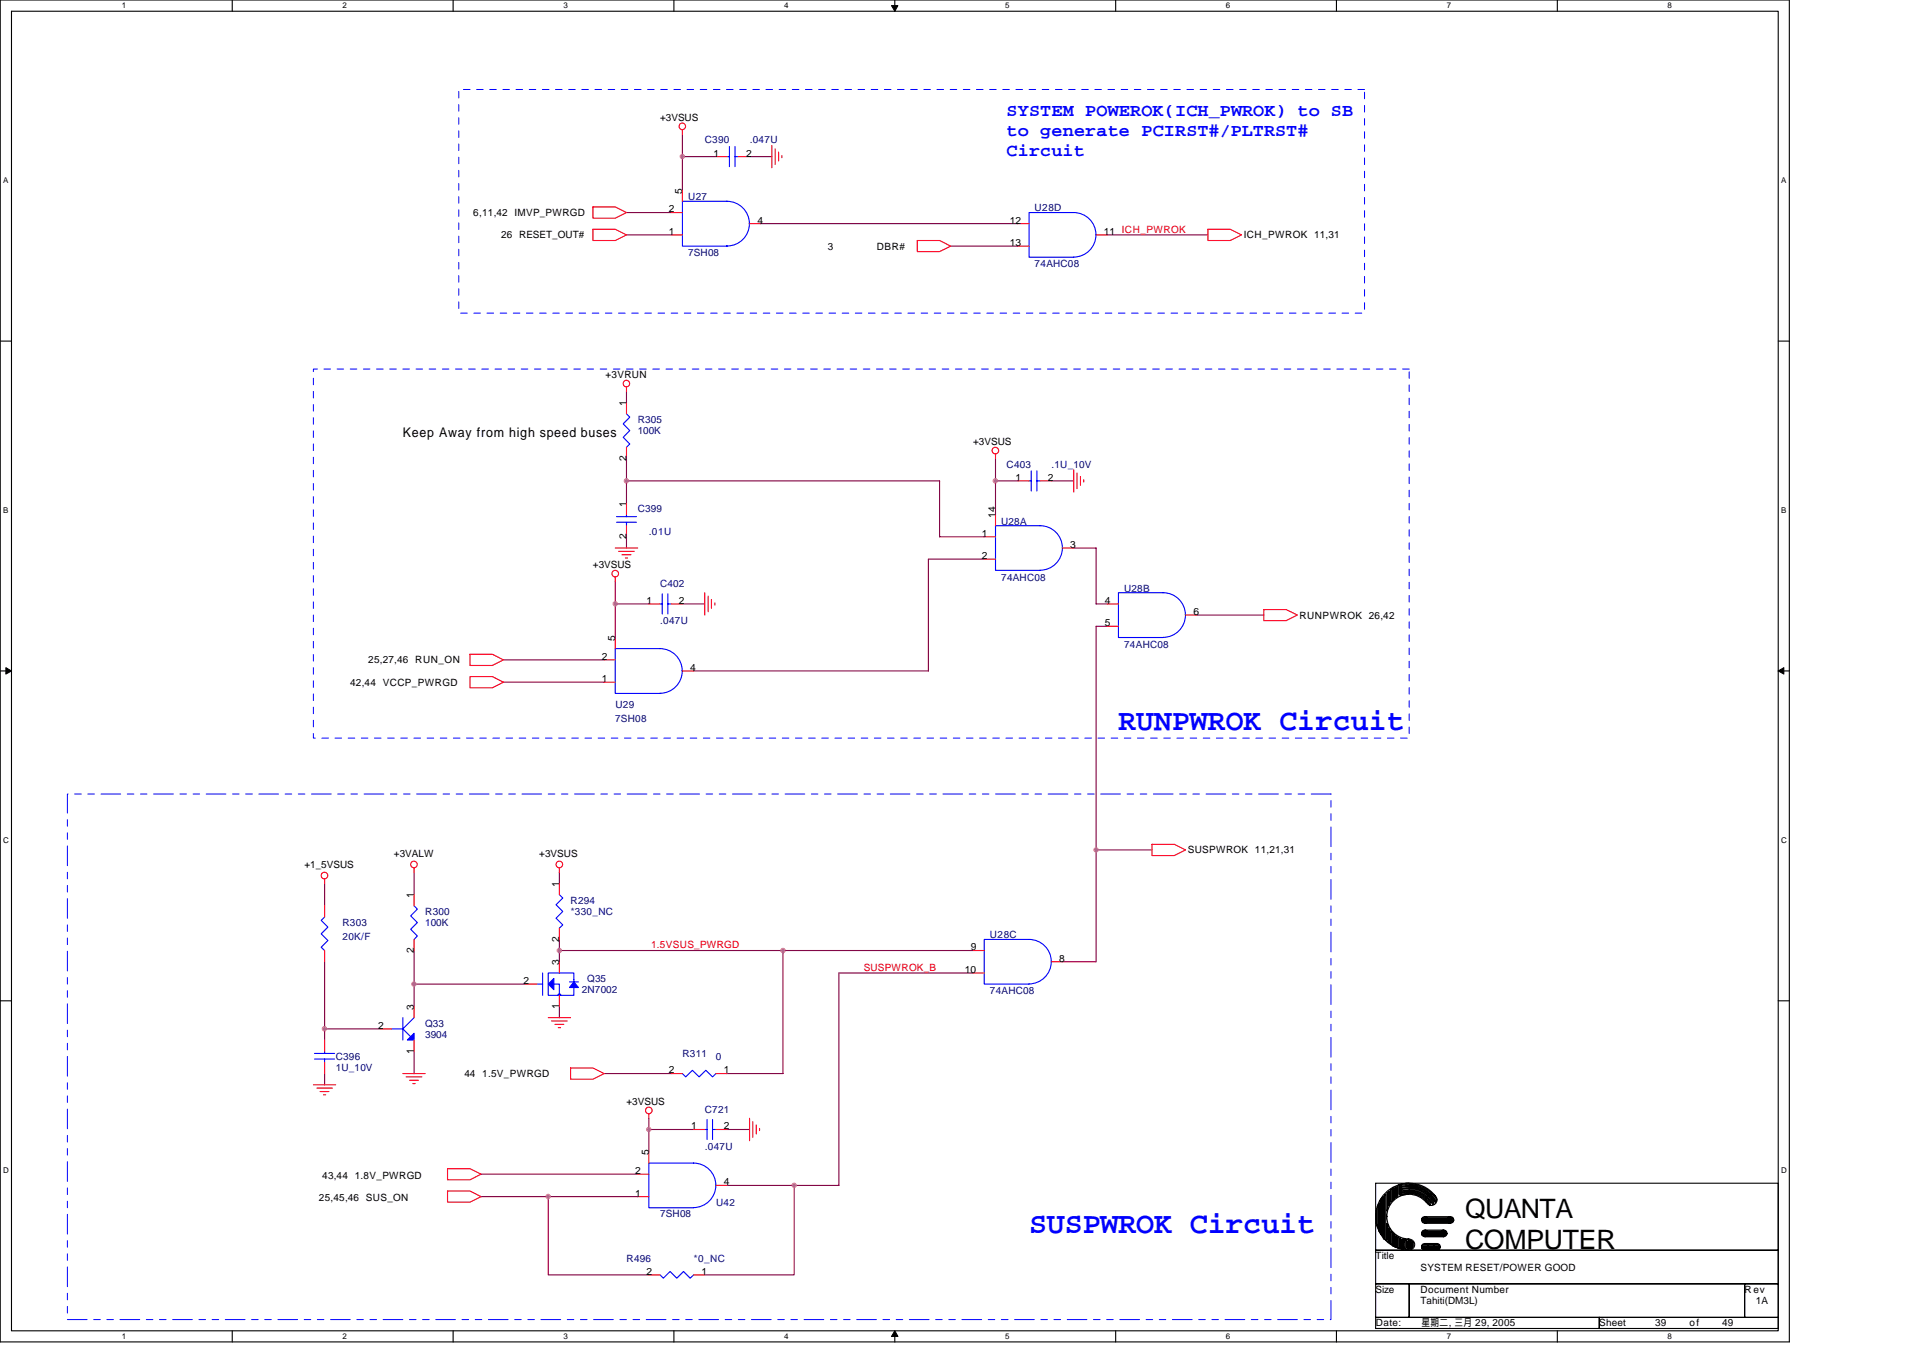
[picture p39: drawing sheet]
<svg xmlns="http://www.w3.org/2000/svg" width="297mm" height="210mm" viewBox="0 0 297 210" stroke-linecap="round" stroke-linejoin="round" font-family="sans-serif">
<defs><g id="words">
<g font-size="4.7" fill="#00f">
<text x="172.8" y="112.7">RUNPWROK Circuit</text>
<text x="159" y="190.4">SUSPWROK Circuit</text>
</g>
<g font-size="4.1">
<text x="226.3" y="188.2">QUANTA</text>
<text x="226.3" y="192.9">COMPUTER</text>
</g>
<g font-size="2.8" fill="#00f">
<text x="155.5" y="17.8">SYSTEM POWEROK(ICH_PWROK) to SB</text>
<text x="155.5" y="21">to generate PCIRST#/PLTRST#</text>
<text x="155.5" y="24.1">Circuit</text>
</g>
<text font-size="2.1" x="62.2" y="67.5">Keep Away from high speed buses</text>
<g font-size="1.5">
<text x="102" y="18.7">+3VSUS</text>
<text x="105.4" y="29.9" transform="rotate(-90 105.4 29.9)">5</text>
<text x="110.2" y="24.2">1</text>
<text x="115.2" y="24.2">2</text>
<text x="73.1" y="33.4">6,11,42 IMVP_PWRGD</text>
<text x="103.3" y="32.8">2</text>
<text x="117" y="34.5">4</text>
<text x="156" y="34.5">12</text>
<text x="77.4" y="36.8">26 RESET_OUT#</text>
<text x="103.3" y="36.3">1</text>
<text x="127.9" y="38.5">3</text>
<text x="135.5" y="38.5">DBR#</text>
<text x="156" y="38">13</text>
<text x="170.5" y="36.3">11 ICH_PWROK</text>
<text x="192.1" y="36.8">ICH_PWROK 11,31</text>
<text x="93.5" y="58.4">+3VRUN</text>
<text x="96.7" y="62.7" transform="rotate(-90 96.7 62.7)">1</text>
<text x="96.7" y="71.2" transform="rotate(-90 96.7 71.2)">2</text>
<text x="150.3" y="68.8">+3VSUS</text>
<text x="156.9" y="74.3">1</text>
<text x="161.9" y="74.3">2</text>
<text x="96.7" y="83.3" transform="rotate(-90 96.7 83.3)">2</text>
<text x="96.7" y="78.3" transform="rotate(-90 96.7 78.3)">1</text>
<text x="151.7" y="82.9">1</text>
<text x="153.8" y="80" transform="rotate(-90 153.8 80)">14</text>
<text x="91.6" y="87.8">+3VSUS</text>
<text x="151.7" y="86.3">2</text>
<text x="165.3" y="84.6">3</text>
<text x="99.9" y="93.3">1</text>
<text x="104.9" y="93.3">2</text>
<text x="170.7" y="93.3">4</text>
<text x="184.3" y="95">6</text>
<text x="200.7" y="95.5">RUNPWROK 26,42</text>
<text x="92.9" y="101.9">2</text>
<text x="95" y="99" transform="rotate(-90 95 99)">5</text>
<text x="170.7" y="96.7">5</text>
<text x="54.1" y="105.9">42,44 VCCP_PWRGD</text>
<text x="56.9" y="102.4">25,27,46 RUN_ON</text>
<text x="92.9" y="105.3">1</text>
<text x="106.6" y="103.6">4</text>
<text x="183.5" y="131.8">SUSPWROK 11,21,31</text>
<text x="47" y="134">+1_5VSUS</text>
<text x="60.9" y="132.3">+3VALW</text>
<text x="83.3" y="132.3">+3VSUS</text>
<text x="86.4" y="137" transform="rotate(-90 86.4 137)">1</text>
<text x="63.9" y="138.7" transform="rotate(-90 63.9 138.7)">1</text>
<text x="63.9" y="147.2" transform="rotate(-90 63.9 147.2)">2</text>
<text x="86.4" y="149.1" transform="rotate(-90 86.4 149.1)">3</text>
<text x="86.4" y="145.5" transform="rotate(-90 86.4 145.5)">2</text>
<text x="149.9" y="146.8">9</text>
<text x="163.6" y="148.5">8</text>
<text x="63.9" y="156" transform="rotate(-90 63.9 156)">3</text>
<text x="80.9" y="152">2</text>
<text x="86.4" y="155.8" transform="rotate(-90 86.4 155.8)">1</text>
<text x="149.1" y="150.3">10</text>
<text x="58.4" y="158.9">2</text>
<text x="63.9" y="162.7" transform="rotate(-90 63.9 162.7)">1</text>
<text x="71.7" y="166.3">44</text>
<text x="74.5" y="166.3">1.5V_PWRGD</text>
<text x="103.3" y="165.8">2</text>
<text x="111.8" y="165.8">1</text>
<text x="96.8" y="170.7">+3VSUS</text>
<text x="100.2" y="178.4" transform="rotate(-90 100.2 178.4)">5</text>
<text x="106.8" y="174.4">1</text>
<text x="111.8" y="174.4">2</text>
<text x="49.3" y="185.5">25,45,46 SUS_ON</text>
<text x="49.8" y="182.1">43,44</text>
<text x="54.8" y="182.1">1.8V_PWRGD</text>
<text x="98.1" y="181.3">2</text>
<text x="98.1" y="184.8">1</text>
<text x="111.8" y="183.1">4</text>
<text x="99.9" y="196.9">2</text>
<text x="108.3" y="196.9">1</text>
<text x="212.5" y="194.5">Title</text>
<text x="219.4" y="196.2">SYSTEM RESET/POWER GOOD</text>
<text x="212.5" y="199.7">Size</text>
<text x="219.4" y="199.7">Document Number</text>
<text x="219.4" y="201.4">Tahiti(DM3L)</text>
<text x="269.5" y="199.7">Rev</text>
<text x="271.2" y="201.4">1A</text>
<text x="212.5" y="204.9">Date:</text>
<text x="219.6" y="204.9">星期二, 三月 29, 2005</text>
<text x="247" y="204.9">Sheet</text>
<text x="255.7" y="204.9">39</text>
<text x="261" y="204.9">of</text>
<text x="266" y="204.9">49</text>
</g>
<g font-size="1.5" fill="#000080">
<text x="108.9" y="22.1">C390</text>
<text x="115.8" y="22.1">.047U</text>
<text x="106.3" y="30.9">U27</text>
<text x="159.8" y="32.7">U28D</text>
<text x="106.3" y="39.6">7SH08</text>
<text x="159.8" y="41.3">74AHC08</text>
<text x="98.5" y="65.3">R305</text>
<text x="98.5" y="67">100K</text>
<text x="155.5" y="72.2">C403</text>
<text x="162.4" y="72.2">.1U_10V</text>
<text x="98.5" y="79.1">C399</text>
<text x="100.2" y="82.6">.01U</text>
<text x="154.6" y="81">U28A</text>
<text x="154.6" y="89.7">74AHC08</text>
<text x="102" y="90.7">C402</text>
<text x="173.6" y="91.4">U28B</text>
<text x="102" y="96.4">.047U</text>
<text x="173.6" y="100">74AHC08</text>
<text x="95" y="111.6">7SH08</text>
<text x="95.1" y="109.3">U29</text>
<text x="52.9" y="143">R303</text>
<text x="65.7" y="141.3">R300</text>
<text x="65.7" y="143">100K</text>
<text x="88.1" y="139.6">R294</text>
<text x="88.2" y="141.3">*330_NC</text>
<text x="52.9" y="145.1">20K/F</text>
<text x="152.9" y="144.9">U28C</text>
<text x="89.9" y="153.4">2N7002</text>
<text x="90.7" y="151.7">Q35</text>
<text x="152.9" y="153.6">74AHC08</text>
<text x="65.7" y="158.6">Q33</text>
<text x="65.7" y="160.3">3904</text>
<text x="51.9" y="163.8">C396</text>
<text x="51.9" y="165.5">1U_10V</text>
<text x="105.4" y="163.2">R311</text>
<text x="110.6" y="163.8">0</text>
<text x="108.9" y="171.9">C721</text>
<text x="108.9" y="177.6">.047U</text>
<text x="102" y="187.9">7SH08</text>
<text x="110.6" y="186.2">U42</text>
<text x="96.8" y="194.9">R496</text>
<text x="107.2" y="194.9">*0_NC</text>
</g>
<g font-size="1.5" fill="#f00">
<text x="100.6" y="146.5">1.5VSUS_PWRGD</text>
<text x="133.4" y="149.9">SUSPWROK_B</text>
</g>
<g font-size="1.2">
<text x="18.8" y="1.3">1</text>
<text x="52.9" y="1.3">2</text>
<text x="87" y="1.3">3</text>
<text x="121.1" y="1.3">4</text>
<text x="155.3" y="1.3">5</text>
<text x="189.4" y="1.3">6</text>
<text x="223.5" y="1.3">7</text>
<text x="257.6" y="1.3">8</text>
<text x=".5" y="28.3">A</text>
<text x="275.1" y="28.3">A</text>
<text x=".5" y="79.2">B</text>
<text x="275.1" y="79.2">B</text>
<text x=".5" y="130.2">C</text>
<text x="275.1" y="130.2">C</text>
<text x=".5" y="181.1">D</text>
<text x="275.1" y="181.1">D</text>
<text x="18.8" y="206.8">1</text>
<text x="52.9" y="206.8">2</text>
<text x="87" y="206.8">3</text>
<text x="121.1" y="206.8">4</text>
<text x="155.3" y="206.8">5</text>
<text x="189.4" y="206.8">6</text>
<text x="223.5" y="206.8">7</text>
<text x="257.6" y="206.8">8</text>
</g>
</g></defs>
<path d="M0 0h276.4v207.3h-276.4zM1.8 1.7h272.9v203.8h-272.9z" fill="none" stroke="#000" stroke-width=".17"/>
<g fill="#fff">
<path d="M18.8 .2h.7v1.4h-.7z"/>
<path d="M18.8 205.7h.7v1.4h-.7z"/>
</g>
<path d="M35.9 0v1.7M35.9 205.5v1.8" fill="none" stroke="#000" stroke-width=".17"/>
<g fill="#fff">
<path d="M52.9 .2h.7v1.4h-.7z"/>
<path d="M52.9 205.7h.7v1.4h-.7z"/>
</g>
<path d="M70 0v1.7M70 205.5v1.8" fill="none" stroke="#000" stroke-width=".17"/>
<g fill="#fff">
<path d="M87 .2h.7v1.4h-.7z"/>
<path d="M87 205.7h.7v1.4h-.7z"/>
</g>
<path d="M104.1 0v1.7M104.1 205.5v1.8" fill="none" stroke="#000" stroke-width=".17"/>
<g fill="#fff">
<path d="M121.1 .2h.7v1.4h-.7z"/>
<path d="M121.1 205.7h.7v1.4h-.7z"/>
</g>
<path d="M138.2 0v1.7M138.2 205.5v1.8" fill="none" stroke="#000" stroke-width=".17"/>
<path d="M137.7 .9h1l-.5 .8zM138.2 205.5l.5 .9h-1z" fill="#000" stroke="#000" stroke-width=".15"/>
<g fill="#fff">
<path d="M155.3 .2h.6v1.4h-.6z"/>
<path d="M155.3 205.7h.6v1.4h-.6z"/>
</g>
<path d="M172.3 0v1.7M172.3 205.5v1.8" fill="none" stroke="#000" stroke-width=".17"/>
<g fill="#fff">
<path d="M189.4 .2h.6v1.4h-.6z"/>
<path d="M189.4 205.7h.6v1.4h-.6z"/>
</g>
<path d="M206.4 0v1.7M206.4 205.5v1.8" fill="none" stroke="#000" stroke-width=".17"/>
<g fill="#fff">
<path d="M223.5 .2h.6v1.4h-.6z"/>
<path d="M223.5 205.7h.6v1.4h-.6z"/>
</g>
<path d="M240.6 0v1.7M240.6 205.5v1.8" fill="none" stroke="#000" stroke-width=".17"/>
<g fill="#fff">
<path d="M257.6 .2h.7v1.4h-.7z"/>
<path d="M257.6 205.7h.7v1.4h-.7z"/>
<path d="M.5 27.2h.8v1.4h-.8z"/>
<path d="M275.1 27.2h.8v1.4h-.8z"/>
<path d="M.5 78.1h.8v1.4h-.8z"/>
<path d="M275.1 78.1h.8v1.4h-.8z"/>
</g>
<path d="M0 52.7h1.8M274.7 52.7h1.7" fill="none" stroke="#000" stroke-width=".17"/>
<g fill="#fff">
<path d="M.5 129.1h.8v1.4h-.8z"/>
<path d="M275.1 129.1h.9v1.4h-.9z"/>
</g>
<path d="M0 103.6h1.8M274.7 103.6h1.7" fill="none" stroke="#000" stroke-width=".17"/>
<path d="M.9 103.1l.9 .5-.9 .5zM274.7 103.6l.8-.5v1z" fill="#000" stroke="#000" stroke-width=".15"/>
<g fill="#fff">
<path d="M.5 180h.8v1.4h-.8z"/>
<path d="M275.1 180h.9v1.4h-.9z"/>
</g>
<g fill="none" stroke="#000" stroke-width=".17">
<path d="M0 154.6h1.8M274.7 154.6h1.7M212.5 182.8h62.2v10.3h-62.2zM212.5 193.1h62.2v5.2h-62.2zM212.5 198.3h5.2v5.2h-5.2zM212.7 186.7v2.4l.1 .6v-3.5l.2-.3v4.3l.2 .2v-4.9l.2-.3v5.5l.1 .2v-5.9l.2-.2v6.6M213.9 191.4v-6.8l.2-.1v7.1h.1v-2.6l.2 .3v2.4l.2 .2v-2.2l.1 .3v2.1l.2 .1v-2l.2 .2v2h.2v-1.9l.1 .2v1.9h.2v-1.7l.2 .1v1.6l.1 .2v-1.8l.2 .2v1.6h.2v-1.4M214.2 184.1v3l.2-.6v-2.4l.2-.1v2.2l.1-.2v-2.2l.2-.2v2.1l.2-.2v-2.1h.2v1.9l.1-.1v-1.8l.2-.1v1.7l.2-.2v-1.5l.1-.2v1.7M216.3 184.2a4 4 0 0 1 4.8 1.7M216.3 184a4.2 4.2 0 0 1 5.1 2.1M216.3 183.8a4.3 4.3 0 0 1 5.2 2.3M216.3 183.6a4.5 4.5 0 0 1 5.2 2.1"/>
<path d="M216.3 183.5a4.7 4.7 0 0 1 5.4 2.2M216.3 183.1a4.9 4.9 0 0 1 5.7 2.2M216.3 191.2v.2h.2v1.4h.1v-1.4h.2v1.5h-.3l.5-1.5M216.3 182.9v1.7l-.2-.1v-1.4zM216.3 184.6a3.6 3.6 0 0 1 4.5 1.6M216.3 184.4a3.8 3.8 0 0 1 4.7 1.8M216.4 183.2a4.8 4.8 0 0 1 5.4 2.3M216.5 183.1v1.4M217 191.4h.1M217 191.4v1.5l.2-.1v-1.4l.1 .3v1.2h.2v-1.3h.2v1.3h.1v-1.3h.2v1.3l.2-.1v-1.1l.2 .2v.7M217.7 182.8l-1.6 .2M217.7 184.5l-1.3 .1"/>
<path d="M217.7 198.3h51.8v5.2h-51.8zM219.7 188.1h4.7v.2h-4.8v.1h5l-.2 .2h-4.7l.2 .2h4.5M219.7 190.2h3.7v.2h-3.7l-.1 .1h3.9l-.1 .2h-3.8l.3 .2h3.3M219.7 192.2h2.6v.2h-2.7v.2h2.9l-.2 .2h-2.7l.3 .1h2.4M220.1 192.1h1.9M220.1 193.1h1.9M220.1 191h2.9M220.1 190h2.9M220.1 189h4M220.1 187.9h4M220.3 185.7a3.4 3.4 0 0 0-3.8-1 3.4 3.4 0 0 0-2.3 3.2 3.4 3.4 0 0 0 3.5 3.5M221.7 184.7a5.2 5.2 0 0 0-5.7-1.7 5.2 5.2 0 0 0-3.5 4.9v-.1a5.2 5.2 0 0 0 5.2 5.3"/>
<path d="M269.5 198.3h5.2v5.2h-5.2zM212.5 203.5h34.5v1.7h-34.5zM247 203.5h27.7v1.7h-27.7z"/>
<circle cx="217.7" cy="192.2" r=".85"/>
<circle cx="220.1" cy="190.5" r=".51"/>
<circle cx="220.1" cy="188.4" r=".51"/>
<circle cx="220.1" cy="192.6" r=".51"/>
<circle cx="221.1" cy="185.3" r=".86"/>
<circle cx="222" cy="192.6" r=".51"/>
<circle cx="223" cy="190.5" r=".51"/>
<circle cx="224" cy="188.4" r=".51"/>
</g>
<g fill="none" stroke="#800040" stroke-width=".17">
<path d="M96.8 36.3h6.9M96.8 32.8h6.9M105.4 24.2h5.2M105.4 20.7v8.7M115.8 24.2h3.4M117.5 34.5h39.7M146.9 38h10.3M171 36.3h15.6M96.8 74.3h48.3v8.6h6.9M96.8 60.5v1.7M96.8 70.8v6.9M153.8 74.3h3.4"/>
<path d="M153.8 70.8v8.7M162.4 74.3h3.5M95 93.3h5.2M95 89.8v8.7M96.8 82.9v1.7M105.4 93.3h3.5M152 86.4h-8.6v17.2h-36.3M165.9 84.6h3.4v8.7h1.7M171 96.7h-1.7v51.8h-5.2M184.9 95h10.3M77.8 101.9h15.5M77.8 105.4h15.5"/>
<path d="M50.1 136.5v3.4M64 134.7v3.5M86.4 134.7v1.8M169.3 131.3h8.6M50.1 148.5v12.1M50.1 158.9h8.7M64 146.8v8.6M64 152h17.2M86.4 146.8h34.5v19h-8.6M86.4 145.1v3.4M86.4 155.4v1.8M120.9 146.8h29.4"/>
<path d="M150.3 150.3h-20.7v32.8h-6.9v13.8h-13.8M50.1 165.8v1.8M64 162.4v3.4M93.3 165.8h10.4M100.2 172.7v5.2M100.2 174.5h6.9M112.3 174.5h3.5M74.3 181.4h24.2M74.3 184.8h24.2M84.7 184.8v12.1h15.5M112.3 183.1h10.4"/>
</g>
<g fill="none" stroke="#f00" stroke-width=".17">
<path d="M91.6 35.4h3.4l1.8 .9-1.8 .8h-3.4zM91.6 32h3.4l1.8 .8-1.8 .9h-3.4zM103.7 36.3h1.7M103.7 32.8h1.7M105.4 20v.7M105.4 29.4v1.7M110.6 24.2h1.7M114 24.2h1.8M115.8 34.5h1.7M119.2 22.5v3.4M119.7 23v2.4M120.3 23.5v1.4"/>
<path d="M120.8 24v.4M141.7 37.1h3.4l1.8 .9-1.8 .9h-3.4zM157.2 34.5h1.8M157.2 38h1.8M169.3 36.3h1.7M186.6 35.4h3.4l1.8 .9-1.8 .8h-3.4zM96.8 59.8v.7M96.8 62.2v1.7M96.8 69.1v1.7M96.8 77.7v1.8M153.8 70.1v.7M153.8 79.5v1.7"/>
<path d="M157.2 74.3h1.8M160.7 74.3h1.7M165.9 72.6v3.4M166.4 73.1v2.4M166.9 73.6v1.4M167.4 74.1v.3M95 84.6h3.5M95 89.1v.7M95 98.5v1.7M95.6 85.2h2.4M96.1 85.7h1.4M96.6 86.2h.3"/>
<path d="M96.8 81.2v1.7M100.2 93.3h1.8M103.7 93.3h1.7M108.9 91.5v3.5M109.4 92.1v2.4M109.9 92.6v1.4M110.4 93.1v.4M152 82.9h1.8M152 86.4h1.8M164.1 84.6h1.8M171 93.3h1.8M171 96.7h1.8"/>
<path d="M183.1 95h1.8M195.2 94.1h3.5l1.7 .9-1.7 .9h-3.5zM72.6 101h3.4l1.8 .9-1.8 .9h-3.4zM72.6 104.5h3.4l1.8 .9-1.8 .8h-3.4zM93.3 101.9h1.7M93.3 105.4h1.7M105.4 103.6h1.7M50.1 135.8v.7M50.1 139.9v1.7M64 134v.7M64 138.2v1.7M86.4 134v.7"/>
<path d="M86.4 136.5v1.7M177.9 130.4h3.5l1.7 .9-1.7 .8h-3.5zM50.1 146.8v1.7M58.8 158.9h1.7M64 145.1v1.7M64 155.4v1.8M81.2 152h1.7M84.7 157.2h3.4M85.2 157.7h2.4M85.7 158.2h1.4M86.2 158.7h.4M86.4 143.4v1.7"/>
<path d="M86.4 148.5v1.8M86.4 153.7v1.7M150.3 146.8h1.7M150.3 150.3h1.7M162.4 148.5h1.7M48.4 167.6h3.5M48.9 168.1h2.4M49.4 168.6h1.4M50 169.1h.3M50.1 160.6v1.8M50.1 164.1v1.7M62.2 165.8h3.5"/>
<path d="M62.7 166.3h2.5M63.3 166.9h1.3M63.8 167.4h.3M64 160.6v1.8M88.1 165h3.5l1.7 .8-1.7 .9h-3.5zM100.2 172v.7M100.2 177.9v1.7M103.7 165.8h1.7M107.1 174.5h1.8M110.6 165.8h1.7M110.6 174.5h1.7M115.8 172.7v3.5"/>
<path d="M116.3 173.2v2.5M116.8 173.8v1.4M117.3 174.3v.3M69.1 180.5h3.5l1.7 .9-1.7 .8h-3.5zM69.1 184h3.5l1.7 .8-1.7 .9h-3.5zM98.5 181.4h1.7M98.5 184.8h1.7M100.2 196.9h1.8M107.1 196.9h1.8M110.6 183.1h1.7"/>
<circle cx="105.4" cy="19.5" r=".51"/>
<circle cx="96.8" cy="59.2" r=".51"/>
<circle cx="153.7" cy="69.6" r=".51"/>
<circle cx="95" cy="88.6" r=".51"/>
<circle cx="50.1" cy="135.2" r=".51"/>
<circle cx="63.9" cy="133.5" r=".51"/>
<circle cx="86.4" cy="133.5" r=".51"/>
<circle cx="100.2" cy="171.5" r=".51"/>
</g>
<path d="M70.9 13.8h139.9v34.6h-139.9zM48.4 57h169.3v57h-169.3z" fill="none" stroke="#00f" stroke-width=".15" stroke-dasharray="1 1 1 1 1 1 1 1"/>
<path d="M10.4 122.6h195.2v81.2h-195.2z" fill="none" stroke="#00f" stroke-width=".15" stroke-dasharray="3 1 1 1 1 1"/>
<g fill="none" stroke="#00f" stroke-width=".17">
<path d="M105.4 31.1h6.9a3.5 3.5 0 0 1 3.5 3.4 3.5 3.5 0 0 1-3.5 3.5h-6.9zM112.3 24.2h.4M112.7 22.6v3.1M113.5 24.2h.5M113.5 22.6v3.1M165.8 32.8a3.4 3.4 0 0 1 3.5 3.5 3.4 3.4 0 0 1-3.5 3.4M165.9 32.8h-6.9v6.9h6.9M95.2 79.8h3.1M96.8 63.9l.5 .5-1 1.1 1 1-1 1 1 1.1-.5 .5M96.8 79.5v.3M159 74.3h.3M159.3 72.7v3.1"/>
<path d="M160.2 74.3h.5M160.2 72.7v3.1M95.2 80.7h3.1M96.8 80.7v.5M102 93.3h.3M102.3 91.7v3.1M103.2 93.3h.5M103.2 91.7v3.1M160.7 81.2a3.4 3.4 0 0 1 3.4 3.4 3.4 3.4 0 0 1-3.4 3.5M160.7 81.2h-6.9v6.9h6.9M179.7 91.5a3.4 3.4 0 0 1 3.4 3.5v-.1a3.5 3.5 0 0 1-3.4 3.5M179.7 91.5h-6.9v7h6.9"/>
<path d="M101.9 107.1a3.5 3.5 0 0 0 3.5-3.5 3.4 3.4 0 0 0-3.4-3.4h-7v6.9h7M64 139.9l.5 .5-1.1 1.1 1.1 1-1.1 1 1.1 1.1-.5 .5M86.4 138.2l.5 .5-1 1 1 1.1-1 1 1 1.1-.5 .5M50.1 141.6l-.5 .6 1 1-1 1 1 1.1-1 1 .5 .5M60.5 158.9h1.7M62.2 157.2v3.4M64 157.2l-1.8 1.7 1.2 1.2M82.9 152h.9M83.8 150.3v3.4M88 151.7h1.3M88.6 151.7v-1.4h-3.9v3.4h1.7v-1.7h-.8M88.6 152.5v1.2h-2.2h.2v-.1h-.4v.1"/>
<path d="M152 145.1h7a3.5 3.5 0 0 1 3.4 3.4 3.5 3.5 0 0 1-3.4 3.5h-7zM48.6 163.6h3.1M48.6 162.7h3.1M50.1 162.4v.3M50.1 163.6v.5M105.4 165.8l.5 .5 1.1-1 1 1 1-1 1.1 1 .5-.5M107.1 179.6a3.4 3.4 0 0 1 3.5 3.5 3.4 3.4 0 0 1-3.5 3.4M107.1 179.6h-6.9v6.9h6.9M108.9 174.5h.3M109.2 172.9v3.1M110.1 174.5h.5M110.1 172.9v3.1"/>
<path d="M102 196.9l.5 .5 1-1 1 1 1.1-1 1 1 .5-.5"/>
</g>
<g fill="#00f" stroke="#00f" stroke-width=".17">
<path d="M84.7 152l.9-.9v1.8z" fill-rule="evenodd"/>
<path d="M88.6 151.7l.7 .8h-1.3z" fill-rule="evenodd"/>
<path d="M63.4 160.1l.6-.5v1h-1.1z" fill-rule="evenodd"/>
</g>
<g fill="#f0f" stroke="#f0f" stroke-width=".17">
<circle cx="169.3" cy="131.3" r=".33"/>
<circle cx="105.4" cy="24.2" r=".34"/>
<circle cx="153.8" cy="74.3" r=".34"/>
<circle cx="96.8" cy="74.3" r=".34"/>
<circle cx="95" cy="93.3" r=".34"/>
<circle cx="120.9" cy="146.8" r=".34"/>
<circle cx="50.1" cy="158.9" r=".34"/>
<circle cx="63.9" cy="152" r=".34"/>
<circle cx="86.4" cy="146.8" r=".34"/>
<circle cx="100.2" cy="174.4" r=".33"/>
<circle cx="84.7" cy="184.8" r=".34"/>
<circle cx="122.7" cy="183.1" r=".33"/>
</g>
<use href="#words"/>
</svg>
